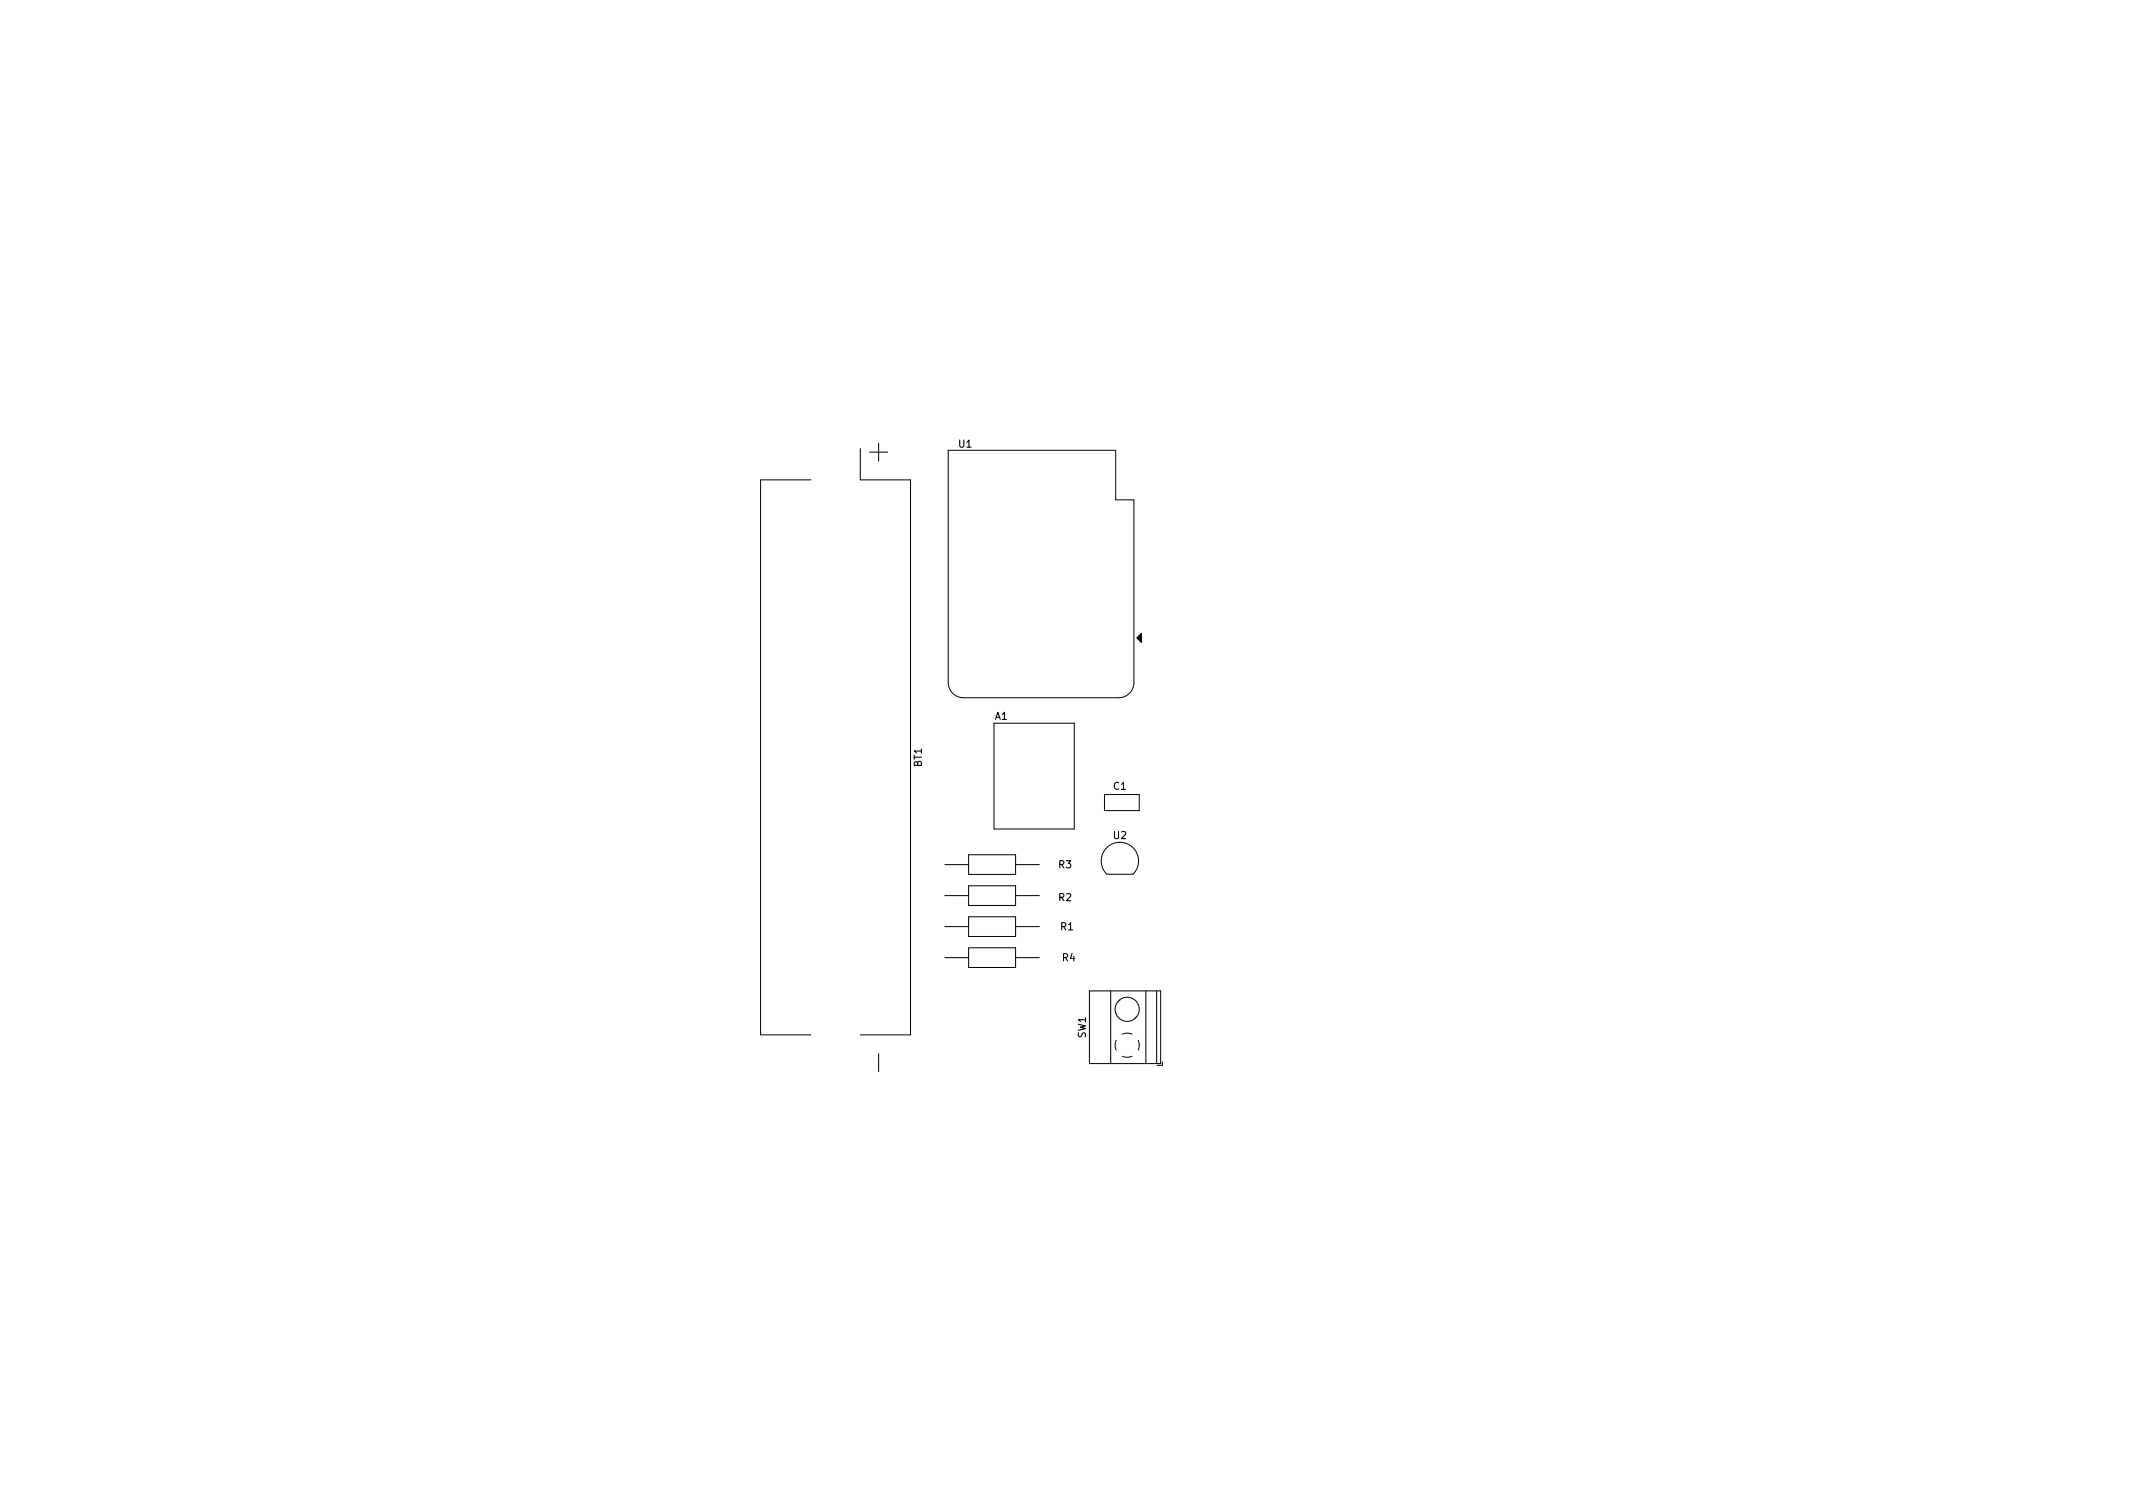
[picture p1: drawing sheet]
<svg xmlns="http://www.w3.org/2000/svg" width="297mm" height="210mm" viewBox="0 0 297 210" stroke-linecap="round" stroke-linejoin="round" font-family="sans-serif">
<defs><g id="words">
<g font-size="1.4">
<text x="133.5" y="62.3">U1</text>
<text x="138.6" y="100.2">A1</text>
<text x="128.4" y="106.8" transform="rotate(-90 128.4 106.8)">BT1</text>
<text x="155.1" y="110">C1</text>
<text x="155.1" y="116.8">U2</text>
<text x="147.4" y="120.9">R3</text>
<text x="147.4" y="125.5">R2</text>
<text x="147.7" y="129.5">R1</text>
<text x="148" y="133.8">R4</text>
<text x="151.2" y="144.5" transform="rotate(-90 151.2 144.5)">SW1</text>
</g>
</g></defs>
<g fill="none" stroke="#000" stroke-width=".14">
<path d="M112.9 66.8h-7v77.3h7M119.8 62.5v4.3h7v77.3h-7M121.1 63h2.5M122.4 61.7v2.5M132.1 62.7h23.3v6.9h2.5v25.4a2.13 2.13 0 0 1-2.1 2.2h-21.6a2.13 2.13 0 0 1-2.1-2.2zM134.9 119h6.5v2.8h-6.5zM138.4 100.7h11.2v14.7h-11.2zM153.8 110.6h4.8v2.3h-4.8zM131.6 120.4h3.3M131.6 124.7h3.3M131.6 129h3.3M131.6 133.3h3.3"/>
<path d="M134.9 123.3h6.5v2.8h-6.5zM134.9 127.7h6.5v2.7h-6.5zM134.9 132h6.5v2.7h-6.5zM141.4 120.4h3.3M141.4 124.7h3.3M141.4 129h3.3M141.4 133.3h3.3M151.7 138h9.9v10.1h-9.9zM154.1 121.7a2.6 2.6 0 0 1 0-3.7 2.6 2.6 0 0 1 3.7 0 2.6 2.6 0 0 1 0 3.7M154.2 121.7h3.6M154.7 138v10.1M155.7 139.5h.1"/>
<path d="M155.9 139.3h.1M159.6 138v10.1M161.1 138v10.1M122.4 146.7v2.5M155.4 144.9l-.1 .7 .1 .6M156.3 147.1l.7 .1 .7-.1M156.3 144l.6-.1 .8 .1M158 141.8h.1M158.2 141.6h.1M158.5 144.9l.2 .6M158.7 145.5l-.2 .7M161.9 147.8v.5h-.8"/>
<circle cx="157" cy="140.5" r="1.68"/>
</g>
<path d="M158.3 88.8l.6-.6v1.3z" fill="#000" stroke="#000" stroke-width=".15"/>
<use href="#words"/>
</svg>
